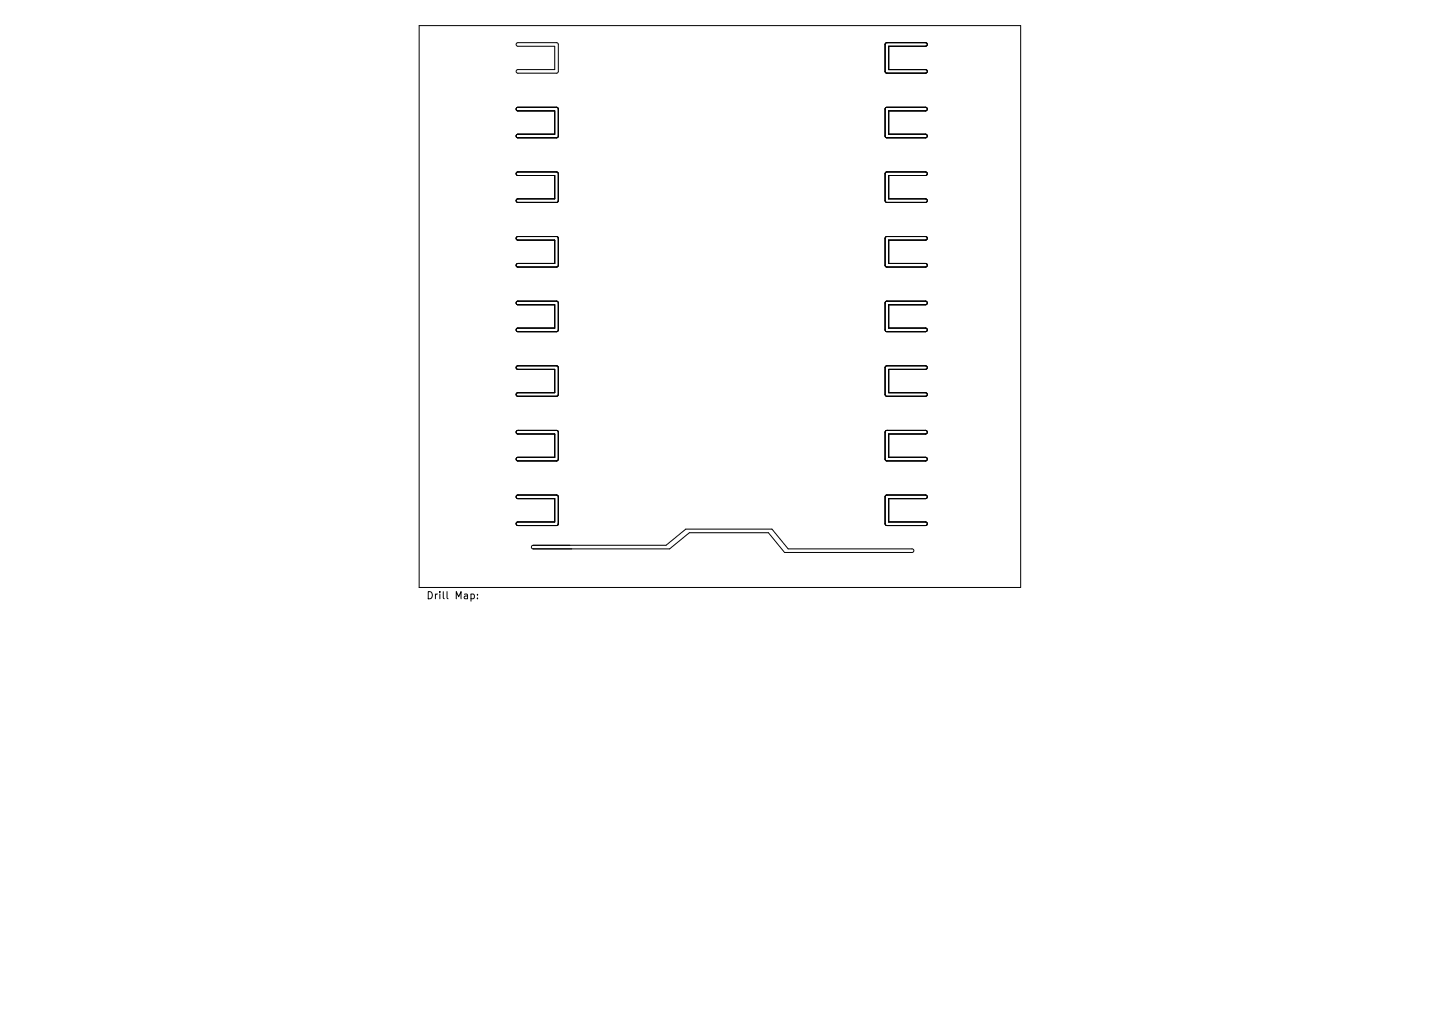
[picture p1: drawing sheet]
<svg xmlns="http://www.w3.org/2000/svg" width="297mm" height="210mm" viewBox="0 0 297 210" stroke-linecap="round" stroke-linejoin="round" font-family="sans-serif">
<defs><g id="words">
<text font-size="2.1" x="87.9" y="123.6">Drill Map:</text>
</g></defs>
<g fill="none" stroke="#000" stroke-width=".21">
<path d="M86.5 5.3h124v115.9h-124zM106.6 8.9l.2-.1 8.2 .1 .2 .3-.1 5.7-.3 .2-8.2-.1-.1-.4 .3-.2h7.6v-4.9h-7.6l-.3-.2zM182.7 8.9l.2-.1 8.2 .1 .2 .4-.4 .2h-7.6v4.9h7.6l.3 .2v.3l-.3 .2-8.2-.1-.1-.3v-5.5zM106.6 22.2l.2-.1 8.2 .1 .2 .3-.1 5.8-.3 .1h-8.2l-.1-.4 .3-.3h7.6v-4.8h-7.6l-.3-.3zM106.6 35.6l.2-.1h8.2l.2 .3-.1 5.8-.3 .2-8.2-.1-.1-.4 .3-.3h7.6v-4.8h-7.6l-.3-.2zM182.7 22.2l.2-.1 8.2 .1 .2 .4-.4 .3h-7.6v4.8h7.6l.3 .2v.4l-.3 .1h-8.2l-.1-.3v-5.6zM182.7 35.6l.2-.1h8.2l.2 .4-.4 .3h-7.6v4.8h7.6l.3 .2v.4l-.3 .2-8.2-.1-.1-.3v-5.6zM106.6 48.9l.2-.1 8.2 .1 .2 .3-.1 5.7-.3 .2-8.2-.1-.1-.4 .3-.2h7.6v-4.9h-7.6l-.3-.2zM182.7 48.9l.2-.1 8.2 .1 .2 .4-.4 .2h-7.6v4.9h7.6l.3 .2v.3l-.3 .2-8.2-.1-.1-.3v-5.5zM106.6 62.2l.2-.1 8.2 .1 .2 .3-.1 5.8-.3 .1h-8.2l-.1-.4 .3-.3h7.6v-4.8h-7.6l-.3-.3zM106.6 75.6l.2-.1h8.2l.2 .3-.1 5.8-.3 .2-8.2-.1-.1-.4 .3-.3h7.6v-4.8h-7.6l-.3-.2zM182.7 75.6l.2-.1h8.2l.2 .4-.4 .3h-7.6v4.8h7.6l.3 .2v.4l-.3 .2-8.2-.1-.1-.3v-5.6z"/>
<path d="M182.7 62.2l.2-.1 8.2 .1 .2 .4-.4 .3h-7.6v4.8h7.6l.3 .2v.4l-.3 .1h-8.2l-.1-.3v-5.6zM106.6 88.9l.2-.1 8.2 .1 .2 .3-.1 5.7-.3 .2-8.2-.1-.1-.4 .3-.2h7.6v-4.9h-7.6l-.3-.2zM182.7 88.9l.2-.1 8.2 .1 .2 .4-.4 .2h-7.6v4.9h7.6l.3 .2v.3l-.3 .2-8.2-.1-.1-.3v-5.5zM106.6 102.2l.2-.1 8.2 .1 .2 .3-.1 5.8-.3 .1h-8.2l-.1-.4 .3-.3h7.6v-4.8h-7.6l-.3-.3zM109.7 112.6l.3-.1h27.4l4.1-3.3h17.7l3.4 4.1h25.5l.3 .1 .1 .2-.1 .3-.3 .1h-26.3l-3.3-4.1h-16.3l-4.1 3.4h-28.1l-.4-.3zM182.7 102.2l.2-.1 8.2 .1 .2 .4-.4 .3h-7.6v4.8h7.6l.3 .2v.4l-.3 .1h-8.2l-.1-.3v-5.6zM97.2 122.6h.4l.3 .2-.2 .7h-.5M98.5 123.4v.2M98.5 122.6v.2"/>
</g>
<use href="#words"/>
</svg>
